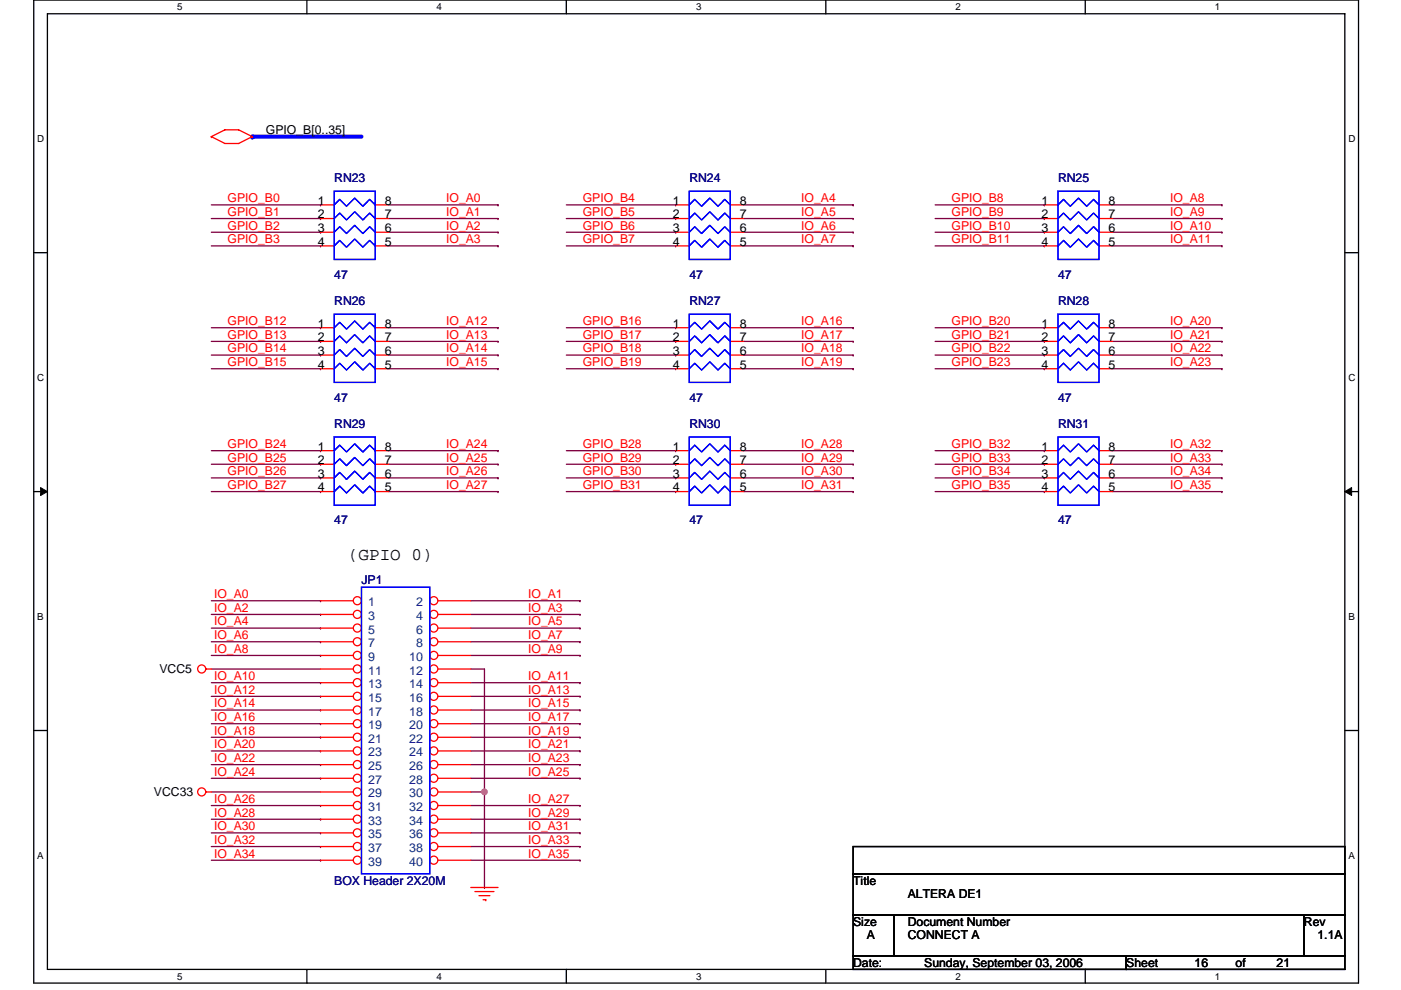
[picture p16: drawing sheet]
<svg xmlns="http://www.w3.org/2000/svg" width="297mm" height="210mm" viewBox="0 0 297 210" stroke-linecap="round" stroke-linejoin="round" font-family="sans-serif">
<defs><g id="words">
<text font-size="3.7" x="73.8" y="118.8">(GPIO 0)</text>
<g font-size="2.6">
<text x="56.4" y="28.4">GPIO_B[0..35]</text>
<text x="67.4" y="43.4">1</text>
<text x="67.4" y="46.3">2</text>
<text x="81.6" y="46.3">7</text>
<text x="81.6" y="43.4">8</text>
<text x="142.7" y="43.4">1</text>
<text x="142.7" y="46.3">2</text>
<text x="156.9" y="46.3">7</text>
<text x="156.9" y="43.4">8</text>
<text x="220.8" y="43.4">1</text>
<text x="220.8" y="46.3">2</text>
<text x="235.1" y="46.3">7</text>
<text x="235.1" y="43.4">8</text>
<text x="67.4" y="49.2">3</text>
<text x="67.4" y="52.1">4</text>
<text x="81.6" y="52.1">5</text>
<text x="81.6" y="49.2">6</text>
<text x="142.7" y="49.2">3</text>
<text x="142.7" y="52.1">4</text>
<text x="156.9" y="52.1">5</text>
<text x="156.9" y="49.2">6</text>
<text x="220.8" y="49.2">3</text>
<text x="220.8" y="52.1">4</text>
<text x="235.1" y="52.1">5</text>
<text x="235.1" y="49.2">6</text>
<text x="67.4" y="69.5">1</text>
<text x="81.6" y="69.5">8</text>
<text x="142.7" y="69.5">1</text>
<text x="156.9" y="69.5">8</text>
<text x="220.8" y="69.5">1</text>
<text x="235.1" y="69.5">8</text>
<text x="67.4" y="72.4">2</text>
<text x="67.4" y="75.3">3</text>
<text x="81.6" y="75.3">6</text>
<text x="81.6" y="72.4">7</text>
<text x="142.7" y="72.4">2</text>
<text x="142.7" y="75.3">3</text>
<text x="156.9" y="75.3">6</text>
<text x="156.9" y="72.4">7</text>
<text x="220.8" y="72.4">2</text>
<text x="220.8" y="75.3">3</text>
<text x="235.1" y="75.3">6</text>
<text x="235.1" y="72.4">7</text>
<text x="67.4" y="78.2">4</text>
<text x="81.6" y="78.2">5</text>
<text x="142.7" y="78.2">4</text>
<text x="156.9" y="78.2">5</text>
<text x="220.8" y="78.2">4</text>
<text x="235.1" y="78.2">5</text>
<text x="67.4" y="95.6">1</text>
<text x="81.6" y="95.6">8</text>
<text x="142.7" y="95.6">1</text>
<text x="156.9" y="95.6">8</text>
<text x="220.8" y="95.6">1</text>
<text x="235.1" y="95.6">8</text>
<text x="67.4" y="98.4">2</text>
<text x="67.4" y="101.3">3</text>
<text x="81.6" y="101.3">6</text>
<text x="81.6" y="98.4">7</text>
<text x="142.7" y="98.4">2</text>
<text x="142.7" y="101.3">3</text>
<text x="156.9" y="101.3">6</text>
<text x="156.9" y="98.4">7</text>
<text x="220.8" y="98.4">2</text>
<text x="220.8" y="101.3">3</text>
<text x="235.1" y="101.3">6</text>
<text x="235.1" y="98.4">7</text>
<text x="67.4" y="104.2">4</text>
<text x="81.6" y="104.2">5</text>
<text x="142.7" y="104.2">4</text>
<text x="156.9" y="104.2">5</text>
<text x="220.8" y="104.2">4</text>
<text x="235.1" y="104.2">5</text>
<text x="33.8" y="142.8">VCC5</text>
<text x="32.6" y="168.8">VCC33</text>
<text x="180.9" y="187.7">Title</text>
<text x="192.5" y="190.6">ALTERA DE1</text>
<text x="180.9" y="196.4">Size</text>
<text x="192.5" y="196.4">Document Number</text>
<text x="276.5" y="196.4">Rev</text>
<text x="183.8" y="199.3">A</text>
<text x="192.5" y="199.3">CONNECT A</text>
<text x="279.3" y="199.3">1.1A</text>
<text x="180.9" y="205">Date:</text>
<text x="196" y="205">Sunday, September 03, 2006</text>
<text x="238.8" y="205">Sheet</text>
<text x="253.3" y="205">16</text>
<text x="262" y="205">of</text>
<text x="270.7" y="205">21</text>
</g>
<g font-size="2.6" fill="#000080">
<text x="70.9" y="38.5">RN23</text>
<text x="146.2" y="38.5">RN24</text>
<text x="224.3" y="38.5">RN25</text>
<text x="70.9" y="59.1">47</text>
<text x="146.2" y="59.1">47</text>
<text x="224.3" y="59.1">47</text>
<text x="70.9" y="64.6">RN26</text>
<text x="146.2" y="64.6">RN27</text>
<text x="224.3" y="64.6">RN28</text>
<text x="70.9" y="85.2">47</text>
<text x="146.2" y="85.2">47</text>
<text x="224.3" y="85.2">47</text>
<text x="70.9" y="90.7">RN29</text>
<text x="146.2" y="90.7">RN30</text>
<text x="224.3" y="90.7">RN31</text>
<text x="70.9" y="111.2">47</text>
<text x="146.2" y="111.2">47</text>
<text x="224.3" y="111.2">47</text>
<text x="76.6" y="124">JP1</text>
<text x="70.9" y="187.7">BOX Header 2X20M</text>
</g>
<g font-size="2.6" fill="#f00">
<text x="48.3" y="42.9">GPIO_B0</text>
<text x="48.3" y="45.8">GPIO_B1</text>
<text x="94.6" y="42.9">IO_A0</text>
<text x="94.6" y="45.8">IO_A1</text>
<text x="123.5" y="45.8">GPIO_B5</text>
<text x="123.5" y="42.9">GPIO_B4</text>
<text x="169.9" y="42.9">IO_A4</text>
<text x="169.9" y="45.8">IO_A5</text>
<text x="201.7" y="42.9">GPIO_B8</text>
<text x="201.7" y="45.8">GPIO_B9</text>
<text x="248.1" y="42.9">IO_A8</text>
<text x="248.1" y="45.8">IO_A9</text>
<text x="48.3" y="48.7">GPIO_B2</text>
<text x="48.3" y="51.6">GPIO_B3</text>
<text x="94.6" y="51.6">IO_A3</text>
<text x="94.6" y="48.7">IO_A2</text>
<text x="123.5" y="48.7">GPIO_B6</text>
<text x="123.5" y="51.6">GPIO_B7</text>
<text x="169.9" y="51.6">IO_A7</text>
<text x="169.9" y="48.7">IO_A6</text>
<text x="201.7" y="48.7">GPIO_B10</text>
<text x="201.7" y="51.6">GPIO_B11</text>
<text x="248.1" y="48.7">IO_A10</text>
<text x="248.1" y="51.6">IO_A11</text>
<text x="48.3" y="68.9">GPIO_B12</text>
<text x="48.3" y="71.8">GPIO_B13</text>
<text x="94.6" y="71.8">IO_A13</text>
<text x="94.6" y="68.9">IO_A12</text>
<text x="123.5" y="71.8">GPIO_B17</text>
<text x="123.5" y="68.9">GPIO_B16</text>
<text x="169.9" y="71.8">IO_A17</text>
<text x="169.9" y="68.9">IO_A16</text>
<text x="201.7" y="68.9">GPIO_B20</text>
<text x="201.7" y="71.8">GPIO_B21</text>
<text x="248.1" y="71.8">IO_A21</text>
<text x="248.1" y="68.9">IO_A20</text>
<text x="48.3" y="77.6">GPIO_B15</text>
<text x="48.3" y="74.7">GPIO_B14</text>
<text x="94.6" y="77.6">IO_A15</text>
<text x="94.6" y="74.7">IO_A14</text>
<text x="123.5" y="77.6">GPIO_B19</text>
<text x="123.5" y="74.7">GPIO_B18</text>
<text x="169.9" y="74.7">IO_A18</text>
<text x="169.9" y="77.6">IO_A19</text>
<text x="201.7" y="77.6">GPIO_B23</text>
<text x="201.7" y="74.7">GPIO_B22</text>
<text x="248.1" y="77.6">IO_A23</text>
<text x="248.1" y="74.7">IO_A22</text>
<text x="48.3" y="95">GPIO_B24</text>
<text x="94.6" y="95">IO_A24</text>
<text x="123.5" y="95">GPIO_B28</text>
<text x="169.9" y="95">IO_A28</text>
<text x="201.7" y="95">GPIO_B32</text>
<text x="248.1" y="95">IO_A32</text>
<text x="48.3" y="100.8">GPIO_B26</text>
<text x="48.3" y="97.9">GPIO_B25</text>
<text x="94.6" y="97.9">IO_A25</text>
<text x="94.6" y="100.8">IO_A26</text>
<text x="123.5" y="97.9">GPIO_B29</text>
<text x="123.5" y="100.8">GPIO_B30</text>
<text x="169.9" y="97.9">IO_A29</text>
<text x="169.9" y="100.8">IO_A30</text>
<text x="201.7" y="100.8">GPIO_B34</text>
<text x="201.7" y="97.9">GPIO_B33</text>
<text x="248.1" y="100.8">IO_A34</text>
<text x="248.1" y="97.9">IO_A33</text>
<text x="48.3" y="103.7">GPIO_B27</text>
<text x="94.6" y="103.7">IO_A27</text>
<text x="123.5" y="103.7">GPIO_B31</text>
<text x="169.9" y="103.7">IO_A31</text>
<text x="201.7" y="103.7">GPIO_B35</text>
<text x="248.1" y="103.7">IO_A35</text>
<text x="45.4" y="126.9">IO_A0</text>
<text x="45.4" y="129.8">IO_A2</text>
<text x="112" y="126.9">IO_A1</text>
<text x="112" y="129.8">IO_A3</text>
<text x="45.4" y="132.7">IO_A4</text>
<text x="45.4" y="135.6">IO_A6</text>
<text x="112" y="132.7">IO_A5</text>
<text x="112" y="135.6">IO_A7</text>
<text x="45.4" y="138.5">IO_A8</text>
<text x="112" y="138.5">IO_A9</text>
<text x="45.4" y="147.1">IO_A12</text>
<text x="45.4" y="144.2">IO_A10</text>
<text x="112" y="147.1">IO_A13</text>
<text x="112" y="144.2">IO_A11</text>
<text x="45.4" y="150">IO_A14</text>
<text x="45.4" y="152.9">IO_A16</text>
<text x="45.4" y="155.8">IO_A18</text>
<text x="112" y="150">IO_A15</text>
<text x="112" y="155.8">IO_A19</text>
<text x="112" y="152.9">IO_A17</text>
<text x="45.4" y="158.7">IO_A20</text>
<text x="45.4" y="161.6">IO_A22</text>
<text x="112" y="161.6">IO_A23</text>
<text x="112" y="158.7">IO_A21</text>
<text x="45.4" y="164.5">IO_A24</text>
<text x="112" y="164.5">IO_A25</text>
<text x="45.4" y="170.3">IO_A26</text>
<text x="45.4" y="173.2">IO_A28</text>
<text x="112" y="173.2">IO_A29</text>
<text x="112" y="170.3">IO_A27</text>
<text x="45.4" y="176.1">IO_A30</text>
<text x="45.4" y="179">IO_A32</text>
<text x="112" y="179">IO_A33</text>
<text x="112" y="176.1">IO_A31</text>
<text x="45.4" y="181.9">IO_A34</text>
<text x="112" y="181.9">IO_A35</text>
</g>
<g font-size="2.6" fill="#004080">
<text x="78.1" y="128.6">1</text>
<text x="78.1" y="131.5">3</text>
<text x="88.2" y="128.6">2</text>
<text x="88.2" y="131.5">4</text>
<text x="78.1" y="134.4">5</text>
<text x="78.1" y="137.3">7</text>
<text x="88.2" y="134.4">6</text>
<text x="88.2" y="137.3">8</text>
<text x="78.1" y="140.2">9</text>
<text x="78.1" y="143.1">11</text>
<text x="86.8" y="140.2">10</text>
<text x="86.8" y="143.1">12</text>
<text x="78.1" y="146">13</text>
<text x="78.1" y="148.9">15</text>
<text x="86.8" y="146">14</text>
<text x="86.8" y="148.9">16</text>
<text x="78.1" y="151.8">17</text>
<text x="78.1" y="154.7">19</text>
<text x="86.8" y="151.8">18</text>
<text x="86.8" y="154.7">20</text>
<text x="78.1" y="157.5">21</text>
<text x="78.1" y="160.4">23</text>
<text x="86.8" y="157.5">22</text>
<text x="86.8" y="160.4">24</text>
<text x="78.1" y="163.3">25</text>
<text x="78.1" y="166.2">27</text>
<text x="86.8" y="163.3">26</text>
<text x="86.8" y="166.2">28</text>
<text x="78.1" y="169.1">29</text>
<text x="78.1" y="172">31</text>
<text x="86.8" y="169.1">30</text>
<text x="86.8" y="172">32</text>
<text x="78.1" y="174.9">33</text>
<text x="78.1" y="177.8">35</text>
<text x="86.8" y="174.9">34</text>
<text x="86.8" y="177.8">36</text>
<text x="78.1" y="180.7">37</text>
<text x="78.1" y="183.6">39</text>
<text x="86.8" y="180.7">38</text>
<text x="86.8" y="183.6">40</text>
</g>
<g font-size="2.1">
<text x="37.5" y="2.2">5</text>
<text x="92.6" y="2.2">4</text>
<text x="147.6" y="2.2">3</text>
<text x="202.6" y="2.2">2</text>
<text x="257.6" y="2.2">1</text>
<text x="7.9" y="30.1">D</text>
<text x="285.9" y="30.1">D</text>
<text x="7.9" y="80.8">C</text>
<text x="285.9" y="80.8">C</text>
<text x="7.9" y="131.4">B</text>
<text x="285.9" y="131.4">B</text>
<text x="7.9" y="182.1">A</text>
<text x="285.9" y="182.1">A</text>
<text x="37.5" y="207.8">5</text>
<text x="92.6" y="207.8">4</text>
<text x="147.6" y="207.8">3</text>
<text x="202.6" y="207.8">2</text>
<text x="257.6" y="207.8">1</text>
</g>
</g></defs>
<path d="M7.2 0h280.8v208.5h-280.8zM10.1 2.9h275v202.7h-275z" fill="none" stroke="#000" stroke-width=".28"/>
<g fill="#fff">
<path d="M37.5 .3h1.2v2.3h-1.2z"/>
<path d="M37.5 205.9h1.2v2.3h-1.2z"/>
</g>
<path d="M65.1 0v2.9M65.1 205.6v2.9" fill="none" stroke="#000" stroke-width=".28"/>
<g fill="#fff">
<path d="M92.6 .3h1.1v2.3h-1.1z"/>
<path d="M92.6 205.9h1.1v2.3h-1.1z"/>
</g>
<path d="M120.1 0v2.9M120.1 205.6v2.9" fill="none" stroke="#000" stroke-width=".28"/>
<g fill="#fff">
<path d="M147.6 .3h1.1v2.3h-1.1z"/>
<path d="M147.6 205.9h1.1v2.3h-1.1z"/>
</g>
<path d="M175.1 0v2.9M175.1 205.6v2.9" fill="none" stroke="#000" stroke-width=".28"/>
<g fill="#fff">
<path d="M202.6 .3h1.1v2.3h-1.1z"/>
<path d="M202.6 205.9h1.1v2.3h-1.1z"/>
</g>
<path d="M230.1 0v2.9M230.1 205.6v2.9" fill="none" stroke="#000" stroke-width=".28"/>
<g fill="#fff">
<path d="M257.6 .3h1.2v2.3h-1.2z"/>
<path d="M257.6 205.9h1.2v2.3h-1.2z"/>
<path d="M7.9 28.3h1.5v2.3h-1.5z"/>
<path d="M285.9 28.3h1.5v2.3h-1.5z"/>
<path d="M7.9 78.9h1.5v2.3h-1.5z"/>
<path d="M285.9 78.9h1.5v2.3h-1.5z"/>
</g>
<path d="M7.2 53.6h2.9M285.1 53.6h2.9" fill="none" stroke="#000" stroke-width=".28"/>
<g fill="#fff">
<path d="M7.9 129.6h1.4v2.3h-1.4z"/>
<path d="M285.9 129.6h1.3v2.3h-1.3z"/>
</g>
<path d="M7.2 104.3h2.9M285.1 104.3h2.9" fill="none" stroke="#000" stroke-width=".28"/>
<path d="M8.6 103.4l1.5 .9-1.5 .8zM285.1 104.3l1.5-.9v1.7z" fill="#000" stroke="#000" stroke-width=".21"/>
<g fill="#fff">
<path d="M7.9 180.3h1.4v2.3h-1.4z"/>
<path d="M285.9 180.3h1.4v2.3h-1.4z"/>
</g>
<path d="M7.2 154.9h2.9M285.1 154.9h2.9M180.9 179.6h104.2v5.7h-104.2zM180.9 185.3h104.2v8.7h-104.2zM180.9 194h8.7v8.7h-8.7zM189.6 194h86.9v8.7h-86.9zM276.5 194h8.6v8.7h-8.6zM180.9 202.7h57.9v2.9h-57.9zM238.8 202.7h46.3v2.9h-46.3z" fill="none" stroke="#000" stroke-width=".28"/>
<path d="M53.5 29h.1M53.5 29h23.1" fill="none" stroke="#00f" stroke-width=".87"/>
<g fill="none" stroke="#800040" stroke-width=".28">
<path d="M44.8 43.5h23.2M44.8 46.4h23.2M44.8 49.3h23.2M44.8 52.2h23.2M68 43.5h.1M68 46.4h.1M68 49.3h.1M68 52.2h.1M82.4 43.5h23.2M82.4 46.4h23.2M82.4 49.3h23.2M82.4 52.2h23.2"/>
<path d="M105.6 43.5h.1M105.6 46.4h.1M105.6 52.2h.1M105.6 49.3h.1M120.1 43.5h23.2M120.1 46.4h23.2M120.1 49.3h23.2M120.1 52.2h23.2M143.3 49.3h.1M143.3 46.4h.1M143.3 43.5h.1M143.3 52.2h.1"/>
<path d="M157.7 43.5h23.2M157.7 46.4h23.2M157.7 49.3h23.2M157.7 52.2h23.2M180.9 52.2h.1M180.9 43.5h.1M180.9 49.3h.1M180.9 46.4h.1M198.3 43.5h23.1M198.3 46.4h23.1M198.3 49.3h23.1M198.3 52.2h23.1"/>
<path d="M221.4 43.5h.1M221.4 49.3h.1M221.4 46.4h.1M221.4 52.2h.1M235.9 43.5h23.2M235.9 46.4h23.2M235.9 49.3h23.2M235.9 52.2h23.2M259.1 49.3h.1M259.1 43.5h.1M259.1 52.2h.1M259.1 46.4h.1"/>
<path d="M44.8 78.2h23.2M44.8 69.5h23.2M44.8 75.3h23.2M44.8 72.4h23.2M68 78.2h.1M68 69.5h.1M68 75.3h.1M68 72.4h.1M82.4 78.2h23.2M82.4 69.5h23.2M82.4 75.3h23.2M82.4 72.4h23.2"/>
<path d="M105.6 72.4h.1M105.6 78.2h.1M105.6 69.5h.1M105.6 75.3h.1M120.1 78.2h23.2M120.1 69.5h23.2M120.1 75.3h23.2M120.1 72.4h23.2M143.3 78.2h.1M143.3 75.3h.1M143.3 72.4h.1M143.3 69.5h.1"/>
<path d="M157.7 78.2h23.2M157.7 69.5h23.2M157.7 75.3h23.2M157.7 72.4h23.2M180.9 72.4h.1M180.9 75.3h.1M180.9 78.2h.1M180.9 69.5h.1M198.3 78.2h23.1M198.3 69.5h23.1M198.3 75.3h23.1M198.3 72.4h23.1"/>
<path d="M221.4 78.2h.1M221.4 69.5h.1M221.4 72.4h.1M221.4 75.3h.1M235.9 78.2h23.2M235.9 69.5h23.2M235.9 75.3h23.2M235.9 72.4h23.2M259.1 72.4h.1M259.1 69.5h.1M259.1 78.2h.1M259.1 75.3h.1"/>
<path d="M44.8 95.6h23.2M44.8 98.5h23.2M68 95.6h.1M68 98.5h.1M82.4 95.6h23.2M82.4 98.5h23.2M105.6 95.6h.1M105.6 98.5h.1M120.1 95.6h23.2M120.1 98.5h23.2M143.3 95.6h.1M143.3 98.5h.1"/>
<path d="M157.7 95.6h23.2M157.7 98.5h23.2M180.9 95.6h.1M180.9 98.5h.1M198.3 95.6h23.1M198.3 98.5h23.1M221.4 95.6h.1M221.4 98.5h.1M235.9 95.6h23.2M235.9 98.5h23.2M259.1 95.6h.1M259.1 98.5h.1"/>
<path d="M44.8 101.4h23.2M44.8 104.3h23.2M68 101.4h.1M68 104.3h.1M82.4 101.4h23.2M82.4 104.3h23.2M105.6 101.4h.1M105.6 104.3h.1M120.1 101.4h23.2M120.1 104.3h23.2M143.3 101.4h.1M143.3 104.3h.1"/>
<path d="M157.7 101.4h23.2M157.7 104.3h23.2M180.9 101.4h.1M180.9 104.3h.1M198.3 101.4h23.1M198.3 104.3h23.1M221.4 104.3h.1M221.4 101.4h.1M235.9 101.4h23.2M235.9 104.3h23.2M259.1 101.4h.1M259.1 104.3h.1"/>
<path d="M44.8 127.4h23.2M44.8 130.3h23.2M44.8 133.2h23.2M44.8 139h23.2M44.8 136.1h23.2M68 127.4h.1M68 130.3h.1M68 133.2h.1M68 139h.1M68 136.1h.1M99.8 127.4h23.2M99.8 130.3h23.2"/>
<path d="M99.8 133.2h23.2M99.8 139h23.2M99.8 136.1h23.2M123 127.4h.1M123 133.2h.1M123 136.1h.1M123 130.3h.1M123 139h.1M44.8 141.9h23.2M44.8 147.7h23.2M44.8 150.6h23.2M44.8 144.8h23.2"/>
<path d="M44.8 159.3h23.2M44.8 153.5h23.2M44.8 156.4h23.2M68 147.7h.1M68 150.6h.1M68 144.8h.1M68 159.3h.1M68 153.5h.1M68 156.4h.1M99.8 141.9h2.9v46.3M99.8 147.7h23.2M99.8 150.6h23.2"/>
<path d="M99.8 144.8h23.2M99.8 159.3h23.2M99.8 153.5h23.2M99.8 156.4h23.2M123 147.7h.1M123 150.6h.1M123 144.8h.1M123 159.3h.1M123 156.4h.1M123 153.5h.1M44.8 168h23.2M44.8 162.2h23.2"/>
<path d="M44.8 165.1h23.2M44.8 170.9h23.2M44.8 173.8h23.2M44.8 176.7h23.2M44.8 179.6h23.2M68 162.2h.1M68 165.1h.1M68 170.9h.1M68 173.8h.1M68 176.7h.1M68 179.6h.1M99.8 168h2.9"/>
<path d="M99.8 162.2h23.2M99.8 165.1h23.2M99.8 170.9h23.2M99.8 173.8h23.2M99.8 176.7h23.2M99.8 179.6h23.2M102.7 168h.1M123 162.2h.1M123 173.8h.1M123 179.6h.1M123 176.7h.1M123 170.9h.1"/>
<path d="M123 165.1h.1M44.8 182.5h23.2M68 182.5h.1M99.8 182.5h23.2M102.7 188.2h.1M123 182.5h.1"/>
</g>
<circle cx="102.7" cy="168" r=".57" fill="#f0f" stroke="#f0f" stroke-width=".28"/>
<g fill="none" stroke="#f00" stroke-width=".28">
<path d="M44.8 29l2.9-1.5h2.9l2.9 1.5M44.8 29l2.9 1.4h2.9l2.9-1.4M44.8 29h.1M53.5 29h.1M68 43.5h2.9M68 46.4h2.9M68 49.3h2.9M68 52.2h2.9M79.5 43.5h2.9M79.5 46.4h2.9M79.5 49.3h2.9M79.5 52.2h2.9"/>
<path d="M143.3 43.5h2.9M143.3 46.4h2.9M143.3 49.3h2.9M143.3 52.2h2.9M154.8 43.5h2.9M154.8 46.4h2.9M154.8 49.3h2.9M154.8 52.2h2.9M221.4 69.5h2.9M221.4 72.4h2.9M221.4 75.3h2.9M221.4 78.2h2.9"/>
<path d="M233 69.5h2.9M233 72.4h2.9M233 75.3h2.9M233 78.2h2.9M221.4 95.6h2.9M221.4 98.5h2.9M233 95.6h2.9M233 98.5h2.9M221.4 101.4h2.9M221.4 104.3h2.9M233 101.4h2.9M233 104.3h2.9"/>
<path d="M43.6 141.9h1.2M43.6 168h1.2M99.8 188.2h5.8M100.7 189.1h4M101.6 190h2.3M102.4 190.8h.6M103 190.8h.1"/>
<circle cx="42.8" cy="141.9" r=".86"/>
<circle cx="42.8" cy="168" r=".86"/>
</g>
<g fill="none" stroke="#00f" stroke-width=".28">
<path d="M70.9 40.6h8.6v14.4h-8.6zM70.9 43.5l1.1-1.2 1.5 1.5 1.7-1.8 1.7 1.8 1.5-1.5 1.1 1.2M70.9 46.4l1.1-1.2 1.5 1.5 1.7-1.8 1.7 1.8 1.5-1.5 1.1 1.2M70.9 49.3l1.1-1.2 1.5 1.4 1.7-1.7 1.7 1.7 1.5-1.4 1.1 1.2M70.9 52.2l1.1-1.2 1.5 1.4 1.7-1.7 1.7 1.7 1.5-1.4 1.1 1.2M146.2 40.6h8.6v14.4h-8.6zM146.2 43.5l1.1-1.2 1.5 1.5 1.7-1.8 1.7 1.8 1.5-1.5 1.1 1.2M146.2 46.4l1.1-1.2 1.5 1.5 1.7-1.8 1.7 1.8 1.5-1.5 1.1 1.2M146.2 49.3l1.1-1.2 1.5 1.4 1.7-1.7 1.7 1.7 1.5-1.4 1.1 1.2M146.2 52.2l1.1-1.2 1.5 1.4 1.7-1.7 1.7 1.7 1.5-1.4 1.1 1.2M224.3 69.5l1.2-1.1 1.4 1.4 1.8-1.7 1.7 1.7 1.5-1.4 1.1 1.1M224.3 72.4l1.2-1.2 1.4 1.5 1.8-1.7 1.7 1.7 1.5-1.5 1.1 1.2"/>
<path d="M224.3 75.3l1.2-1.2 1.4 1.5 1.8-1.7 1.7 1.7 1.5-1.5 1.1 1.2M224.3 78.2l1.2-1.2 1.4 1.5 1.8-1.7 1.7 1.7 1.5-1.5 1.1 1.2M224.3 66.6h8.7v14.5h-8.7zM224.3 95.6l1.2-1.2 1.4 1.5 1.8-1.8 1.7 1.8 1.5-1.5 1.1 1.2M224.3 98.5l1.2-1.2 1.4 1.5 1.8-1.8 1.7 1.8 1.5-1.5 1.1 1.2M224.3 92.7h8.7v14.5h-8.7zM224.3 101.4l1.2-1.2 1.4 1.5 1.8-1.8 1.7 1.8 1.5-1.5 1.1 1.2M224.3 104.3l1.2-1.2 1.4 1.5 1.8-1.8 1.7 1.8 1.5-1.5 1.1 1.2"/>
</g>
<circle cx="75.8" cy="127.4" r=".86" fill="#fff" stroke="#f00" stroke-width=".28"/>
<path d="M68 127.4h6.9" fill="none" stroke="#f00" stroke-width=".28"/>
<circle cx="92" cy="127.4" r=".86" fill="#fff" stroke="#f00" stroke-width=".28"/>
<path d="M92.9 127.4h6.9" fill="none" stroke="#f00" stroke-width=".28"/>
<circle cx="75.8" cy="130.3" r=".86" fill="#fff" stroke="#f00" stroke-width=".28"/>
<path d="M68 130.3h6.9" fill="none" stroke="#f00" stroke-width=".28"/>
<circle cx="92" cy="130.3" r=".86" fill="#fff" stroke="#f00" stroke-width=".28"/>
<path d="M92.9 130.3h6.9" fill="none" stroke="#f00" stroke-width=".28"/>
<circle cx="75.8" cy="133.2" r=".86" fill="#fff" stroke="#f00" stroke-width=".28"/>
<path d="M68 133.2h6.9" fill="none" stroke="#f00" stroke-width=".28"/>
<circle cx="92" cy="133.2" r=".86" fill="#fff" stroke="#f00" stroke-width=".28"/>
<path d="M92.9 133.2h6.9" fill="none" stroke="#f00" stroke-width=".28"/>
<circle cx="75.8" cy="136.1" r=".86" fill="#fff" stroke="#f00" stroke-width=".28"/>
<path d="M68 136.1h6.9" fill="none" stroke="#f00" stroke-width=".28"/>
<circle cx="92" cy="136.1" r=".86" fill="#fff" stroke="#f00" stroke-width=".28"/>
<path d="M92.9 136.1h6.9" fill="none" stroke="#f00" stroke-width=".28"/>
<circle cx="75.8" cy="139" r=".86" fill="#fff" stroke="#f00" stroke-width=".28"/>
<path d="M68 139h6.9" fill="none" stroke="#f00" stroke-width=".28"/>
<circle cx="92" cy="139" r=".86" fill="#fff" stroke="#f00" stroke-width=".28"/>
<path d="M92.9 139h6.9" fill="none" stroke="#f00" stroke-width=".28"/>
<circle cx="75.8" cy="141.9" r=".86" fill="#fff" stroke="#f00" stroke-width=".28"/>
<path d="M68 141.9h6.9" fill="none" stroke="#f00" stroke-width=".28"/>
<circle cx="92" cy="141.9" r=".86" fill="#fff" stroke="#f00" stroke-width=".28"/>
<path d="M92.9 141.9h6.9" fill="none" stroke="#f00" stroke-width=".28"/>
<circle cx="75.8" cy="144.8" r=".86" fill="#fff" stroke="#f00" stroke-width=".28"/>
<path d="M68 144.8h6.9" fill="none" stroke="#f00" stroke-width=".28"/>
<circle cx="92" cy="144.8" r=".86" fill="#fff" stroke="#f00" stroke-width=".28"/>
<path d="M92.9 144.8h6.9" fill="none" stroke="#f00" stroke-width=".28"/>
<circle cx="75.8" cy="147.7" r=".86" fill="#fff" stroke="#f00" stroke-width=".28"/>
<path d="M68 147.7h6.9" fill="none" stroke="#f00" stroke-width=".28"/>
<circle cx="92" cy="147.7" r=".86" fill="#fff" stroke="#f00" stroke-width=".28"/>
<path d="M92.9 147.7h6.9" fill="none" stroke="#f00" stroke-width=".28"/>
<circle cx="75.8" cy="150.6" r=".86" fill="#fff" stroke="#f00" stroke-width=".28"/>
<path d="M68 150.6h6.9" fill="none" stroke="#f00" stroke-width=".28"/>
<circle cx="92" cy="150.6" r=".86" fill="#fff" stroke="#f00" stroke-width=".28"/>
<path d="M92.9 150.6h6.9" fill="none" stroke="#f00" stroke-width=".28"/>
<circle cx="75.8" cy="153.5" r=".86" fill="#fff" stroke="#f00" stroke-width=".28"/>
<path d="M68 153.5h6.9" fill="none" stroke="#f00" stroke-width=".28"/>
<circle cx="92" cy="153.5" r=".86" fill="#fff" stroke="#f00" stroke-width=".28"/>
<path d="M92.9 153.5h6.9" fill="none" stroke="#f00" stroke-width=".28"/>
<circle cx="75.8" cy="156.4" r=".86" fill="#fff" stroke="#f00" stroke-width=".28"/>
<path d="M68 156.4h6.9" fill="none" stroke="#f00" stroke-width=".28"/>
<circle cx="92" cy="156.4" r=".86" fill="#fff" stroke="#f00" stroke-width=".28"/>
<path d="M92.9 156.4h6.9" fill="none" stroke="#f00" stroke-width=".28"/>
<circle cx="75.8" cy="159.3" r=".86" fill="#fff" stroke="#f00" stroke-width=".28"/>
<path d="M68 159.3h6.9" fill="none" stroke="#f00" stroke-width=".28"/>
<circle cx="92" cy="159.3" r=".86" fill="#fff" stroke="#f00" stroke-width=".28"/>
<path d="M92.9 159.3h6.9" fill="none" stroke="#f00" stroke-width=".28"/>
<circle cx="75.8" cy="162.2" r=".86" fill="#fff" stroke="#f00" stroke-width=".28"/>
<path d="M68 162.2h6.9" fill="none" stroke="#f00" stroke-width=".28"/>
<circle cx="92" cy="162.2" r=".86" fill="#fff" stroke="#f00" stroke-width=".28"/>
<path d="M92.9 162.2h6.9" fill="none" stroke="#f00" stroke-width=".28"/>
<circle cx="75.8" cy="165.1" r=".86" fill="#fff" stroke="#f00" stroke-width=".28"/>
<path d="M68 165.1h6.9" fill="none" stroke="#f00" stroke-width=".28"/>
<circle cx="92" cy="165.1" r=".86" fill="#fff" stroke="#f00" stroke-width=".28"/>
<path d="M92.9 165.1h6.9" fill="none" stroke="#f00" stroke-width=".28"/>
<circle cx="75.8" cy="168" r=".86" fill="#fff" stroke="#f00" stroke-width=".28"/>
<path d="M68 168h6.9" fill="none" stroke="#f00" stroke-width=".28"/>
<circle cx="92" cy="168" r=".86" fill="#fff" stroke="#f00" stroke-width=".28"/>
<path d="M92.9 168h6.9" fill="none" stroke="#f00" stroke-width=".28"/>
<circle cx="75.8" cy="170.8" r=".86" fill="#fff" stroke="#f00" stroke-width=".28"/>
<path d="M68 170.9h6.9" fill="none" stroke="#f00" stroke-width=".28"/>
<circle cx="92" cy="170.8" r=".86" fill="#fff" stroke="#f00" stroke-width=".28"/>
<path d="M92.9 170.9h6.9" fill="none" stroke="#f00" stroke-width=".28"/>
<circle cx="75.8" cy="173.7" r=".86" fill="#fff" stroke="#f00" stroke-width=".28"/>
<path d="M68 173.8h6.9" fill="none" stroke="#f00" stroke-width=".28"/>
<circle cx="92" cy="173.7" r=".86" fill="#fff" stroke="#f00" stroke-width=".28"/>
<path d="M92.9 173.8h6.9" fill="none" stroke="#f00" stroke-width=".28"/>
<circle cx="75.8" cy="176.6" r=".86" fill="#fff" stroke="#f00" stroke-width=".28"/>
<path d="M68 176.7h6.9" fill="none" stroke="#f00" stroke-width=".28"/>
<circle cx="92" cy="176.6" r=".86" fill="#fff" stroke="#f00" stroke-width=".28"/>
<path d="M92.9 176.7h6.9" fill="none" stroke="#f00" stroke-width=".28"/>
<circle cx="75.8" cy="179.5" r=".86" fill="#fff" stroke="#f00" stroke-width=".28"/>
<path d="M68 179.6h6.9" fill="none" stroke="#f00" stroke-width=".28"/>
<circle cx="92" cy="179.5" r=".86" fill="#fff" stroke="#f00" stroke-width=".28"/>
<path d="M92.9 179.6h6.9" fill="none" stroke="#f00" stroke-width=".28"/>
<circle cx="75.8" cy="182.4" r=".86" fill="#fff" stroke="#f00" stroke-width=".28"/>
<path d="M68 182.5h6.9" fill="none" stroke="#f00" stroke-width=".28"/>
<circle cx="92" cy="182.4" r=".86" fill="#fff" stroke="#f00" stroke-width=".28"/>
<g fill="none" stroke="#f00" stroke-width=".28">
<path d="M221.4 43.5h2.9M221.4 46.4h2.9M221.4 49.3h2.9M221.4 52.2h2.9M233 43.5h2.9M233 46.4h2.9M233 49.3h2.9M233 52.2h2.9M68 69.5h2.9M68 72.4h2.9M68 75.3h2.9M68 78.2h2.9"/>
<path d="M79.5 69.5h2.9M79.5 72.4h2.9M79.5 75.3h2.9M79.5 78.2h2.9M143.3 69.5h2.9M143.3 72.4h2.9M143.3 75.3h2.9M143.3 78.2h2.9M154.8 69.5h2.9M154.8 72.4h2.9M154.8 75.3h2.9M154.8 78.2h2.9"/>
<path d="M68 95.6h2.9M68 98.5h2.9M79.5 95.6h2.9M79.5 98.5h2.9M143.3 95.6h2.9M143.3 98.5h2.9M154.8 95.6h2.9M154.8 98.5h2.9M68 101.4h2.9M68 104.3h2.9M79.5 101.4h2.9M79.5 104.3h2.9"/>
<path d="M143.3 101.4h2.9M143.3 104.3h2.9M154.8 101.4h2.9M154.8 104.3h2.9M92.9 182.5h6.9"/>
</g>
<g fill="none" stroke="#00f" stroke-width=".28">
<path d="M224.3 43.5l1.2-1.2 1.4 1.5 1.8-1.8 1.7 1.8 1.5-1.5 1.1 1.2M224.3 46.4l1.2-1.2 1.4 1.5 1.8-1.8 1.7 1.8 1.5-1.5 1.1 1.2M224.3 49.3l1.2-1.2 1.4 1.4 1.8-1.7 1.7 1.7 1.5-1.4 1.1 1.2M224.3 52.2l1.2-1.2 1.4 1.4 1.8-1.7 1.7 1.7 1.5-1.4 1.1 1.2M224.3 40.6h8.7v14.4h-8.7zM70.9 66.6h8.6v14.5h-8.6zM70.9 69.5l1.1-1.1 1.5 1.4 1.7-1.7 1.7 1.7 1.5-1.4 1.1 1.1M70.9 72.4l1.1-1.2 1.5 1.5 1.7-1.7 1.7 1.7 1.5-1.5 1.1 1.2M70.9 75.3l1.1-1.2 1.5 1.5 1.7-1.7 1.7 1.7 1.5-1.5 1.1 1.2M70.9 78.2l1.1-1.2 1.5 1.5 1.7-1.7 1.7 1.7 1.5-1.5 1.1 1.2M146.2 66.6h8.6v14.5h-8.6zM146.2 69.5l1.1-1.1 1.5 1.4 1.7-1.7 1.7 1.7 1.5-1.4 1.1 1.1"/>
<path d="M146.2 72.4l1.1-1.2 1.5 1.5 1.7-1.7 1.7 1.7 1.5-1.5 1.1 1.2M146.2 75.3l1.1-1.2 1.5 1.5 1.7-1.7 1.7 1.7 1.5-1.5 1.1 1.2M146.2 78.2l1.1-1.2 1.5 1.5 1.7-1.7 1.7 1.7 1.5-1.5 1.1 1.2M70.9 92.7h8.6v14.5h-8.6zM70.9 95.6l1.1-1.2 1.5 1.5 1.7-1.8 1.7 1.8 1.5-1.5 1.1 1.2M70.9 98.5l1.1-1.2 1.5 1.5 1.7-1.8 1.7 1.8 1.5-1.5 1.1 1.2M146.2 92.7h8.6v14.5h-8.6zM146.2 95.6l1.1-1.2 1.5 1.5 1.7-1.8 1.7 1.8 1.5-1.5 1.1 1.2M146.2 98.5l1.1-1.2 1.5 1.5 1.7-1.8 1.7 1.8 1.5-1.5 1.1 1.2M70.9 101.4l1.1-1.2 1.5 1.5 1.7-1.8 1.7 1.8 1.5-1.5 1.1 1.2M70.9 104.3l1.1-1.2 1.5 1.5 1.7-1.8 1.7 1.8 1.5-1.5 1.1 1.2M146.2 101.4l1.1-1.2 1.5 1.5 1.7-1.8 1.7 1.8 1.5-1.5 1.1 1.2"/>
<path d="M146.2 104.3l1.1-1.2 1.5 1.5 1.7-1.8 1.7 1.8 1.5-1.5 1.1 1.2M76.6 124.5h14.5v60.8h-14.5z"/>
</g>
<circle cx="102.7" cy="168" r=".57" fill="#f0f" stroke="#f0f" stroke-width=".28"/>
<use href="#words"/>
</svg>
